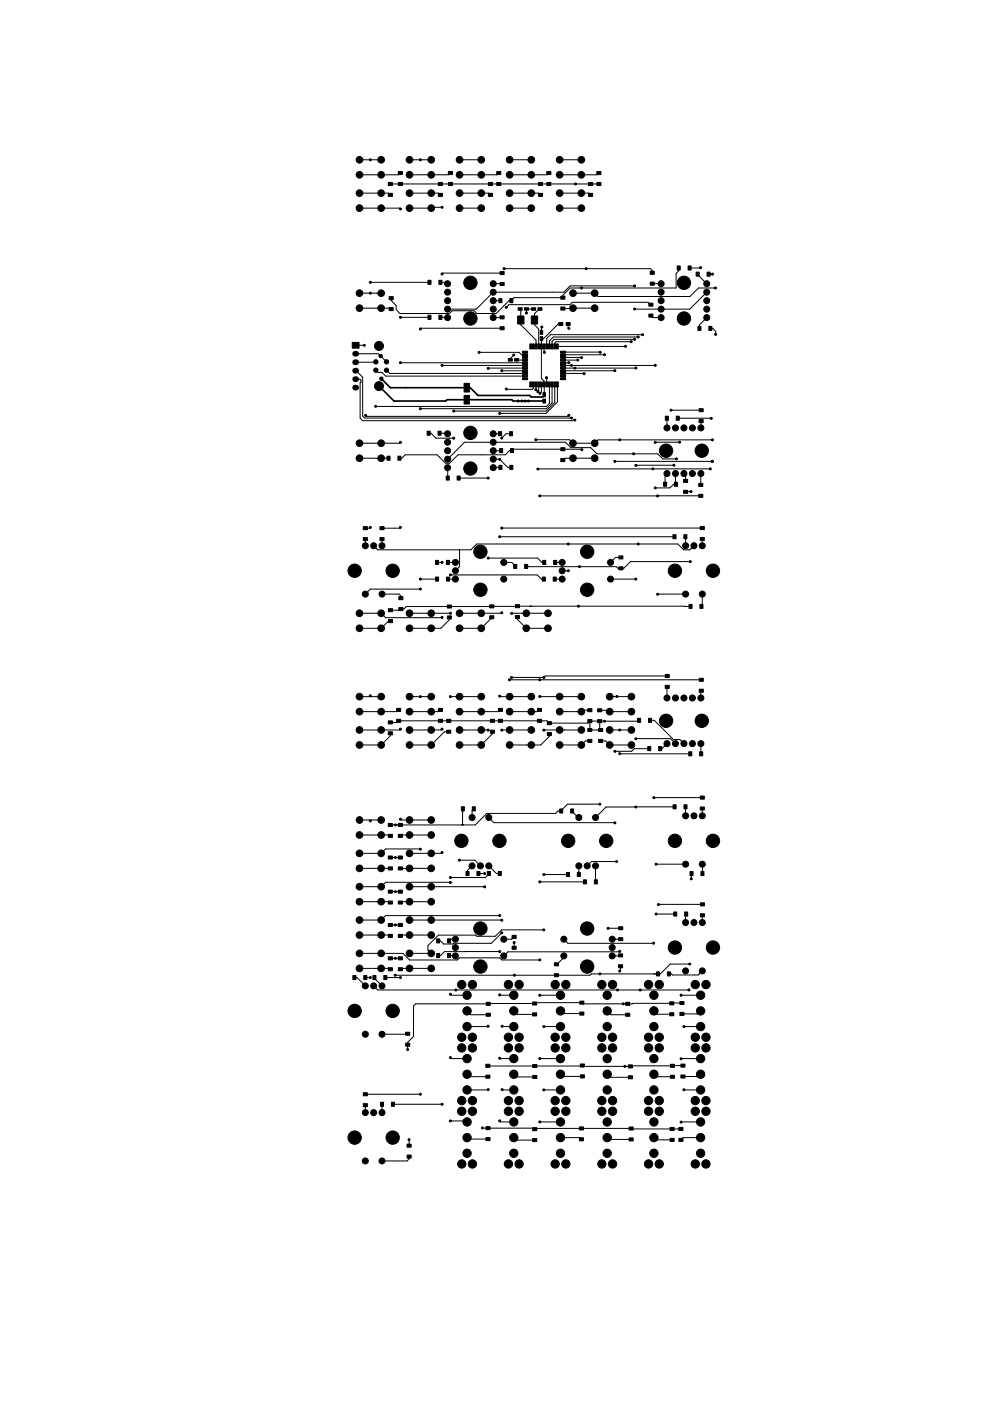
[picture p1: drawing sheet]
<svg xmlns="http://www.w3.org/2000/svg" width="297mm" height="420mm" viewBox="0 0 297 420" stroke-linecap="round" stroke-linejoin="round" font-family="sans-serif">
<g fill="#000" stroke="#000" stroke-width=".3">
<path d="M116.4 54.7h1.2v.9h-1.2zM116.4 58h1.2v.9h-1.2zM119.4 54.7h1.2v.9h-1.2zM119.4 51.4h1.2v1h-1.2zM131.4 54.7h1.2v.9h-1.2zM131.4 58h1.2v.9h-1.2zM134.4 54.7h1.2v.9h-1.2zM134.4 51.4h1.2v1h-1.2zM146.4 54.7h1.2v.9h-1.2zM146.4 58h1.2v.9h-1.2zM148.9 54.7h1.2v.9h-1.2zM148.9 51.4h1.2v1h-1.2z"/>
<path d="M161.4 54.7h1.2v.9h-1.2zM161.4 58h1.2v.9h-1.2zM163.9 54.7h1.2v.9h-1.2zM163.9 51.4h1.2v1h-1.2zM176.4 54.7h1.2v.9h-1.2zM176.4 58h1.2v.9h-1.2zM178.9 54.7h1.2v.9h-1.2zM178.9 51.4h1.2v1h-1.2zM116.6 89h1.3v.9h-1.3zM116.6 92.2h1.3v.9h-1.3zM128.3 84.1h.9v1.2h-.9zM128.3 94.6h.9v1.2h-.9z"/>
<path d="M131.5 84.1h1v1.2h-1zM131.5 94.6h1v1.2h-1zM149.9 94.7h1.2v.9h-1.2zM149.9 98h1.2v.9h-1.2zM149.5 89.6h1v1.2h-1zM149.9 84.7h1.2v.9h-1.2zM149.9 81.4h1.2v1h-1.2zM152.8 89.6h.9v1.2h-.9zM155.2 94.8h1.8v2.4h-1.8zM155.3 92.3h1.2v.7h-1.2zM157.2 92.3h1.2v.7h-1.2zM159.3 94.8h1.9v2.4h-1.9z"/>
<path d="M159.3 92.3h1.3v.7h-1.3zM161.3 92.3h1.2v.7h-1.2zM167.5 96.7h1.2v.9h-1.2zM168.1 88.8h1.2v.9h-1.2zM168.1 92.1h1.2v.9h-1.2zM169.7 96.7h1.2v.9h-1.2zM194.5 94.2h1.2v.9h-1.2zM194.5 90.9h1.2v.9h-1.2zM194.9 84.6h1.2v.9h-1.2zM194.9 81.3h1.2v1h-1.2zM203 79.8h.9v1.2h-.9zM206.2 79.8h1v1.2h-1z"/>
<path d="M208.7 81.6h.9v1.2h-.9zM209.2 97.9h.9v1.2h-.9zM211.9 81.6h.9v1.2h-.9zM212.5 97.9h.9v1.2h-.9zM105.6 102.7h2v1.7h-2zM139.1 115h1.6v2.6h-1.6zM152.3 107.5h1.3v.8h-1.3zM154.2 107.5h1.3v.8h-1.3zM156.6 105.3h1.5v.6h-1.5zM156.6 106.1h1.5v.6h-1.5zM156.6 106.9h1.5v.6h-1.5zM156.6 107.7h1.5v.6h-1.5z"/>
<path d="M156.6 108.5h1.5v.6h-1.5zM156.6 109.3h1.5v.6h-1.5zM156.6 110.1h1.5v.6h-1.5zM156.6 110.9h1.5v.6h-1.5zM156.6 111.7h1.5v.6h-1.5zM156.6 112.5h1.5v.6h-1.5zM156.6 113.3h1.5v.6h-1.5zM158.8 114.5h.5v1.5h-.5zM158.8 103.1h.5v1.5h-.5zM159.6 114.5h.6v1.5h-.6zM159.6 103.1h.6v1.5h-.6zM160.4 114.5h.5v1.5h-.5z"/>
<path d="M160.4 103.1h.5v1.5h-.5zM161.2 114.5h.5v1.5h-.5zM161.2 103.1h.5v1.5h-.5zM162 114.5h.6v1.5h-.6zM162 103.1h.6v1.5h-.6zM161.9 101h.8v1.2h-.8zM161.9 99.1h.8v1.2h-.8zM162.7 117.8h.8v1.2h-.8zM162.7 119.7h.8v1.2h-.8zM162.8 114.5h.5v1.5h-.5zM162.8 103.1h.5v1.5h-.5zM163.6 114.5h.6v1.5h-.6z"/>
<path d="M163.6 103.1h.6v1.5h-.6zM164.4 114.5h.5v1.5h-.5zM164.4 103.1h.5v1.5h-.5zM165.2 114.5h.5v1.5h-.5zM165.2 103.1h.5v1.5h-.5zM166 114.5h.6v1.5h-.6zM166 103.1h.6v1.5h-.6zM166.8 114.5h.5v1.5h-.5zM166.8 103.1h.5v1.5h-.5zM168 113.3h1.5v.6h-1.5zM168 112.5h1.5v.6h-1.5zM168 111.7h1.5v.6h-1.5z"/>
<path d="M168 110.9h1.5v.6h-1.5zM168 110.1h1.5v.6h-1.5zM168 109.3h1.5v.6h-1.5zM168 108.5h1.5v.6h-1.5zM168 107.7h1.5v.6h-1.5zM168 106.9h1.5v.6h-1.5zM168 106.1h1.5v.6h-1.5zM168 105.3h1.5v.6h-1.5zM116 136.8h.9v1.2h-.9zM119.3 136.8h.9v1.2h-.9zM128 129.3h.9v1.2h-.9zM131.3 129.3h.9v1.2h-.9z"/>
<path d="M139.1 118.6h1.6v2.6h-1.6zM149.4 129.5h1v1.2h-1zM149.7 134.5h1v1.2h-1zM152.7 129.5h.9v1.2h-.9zM153 134.5h.9v1.2h-.9zM168.1 134.3h1.2v.9h-1.2zM168.1 137.5h1.2v.9h-1.2zM199.4 124.8h.9v1.2h-.9zM202.7 124.8h.9v1.2h-.9zM209.5 125.8h1.3v.9h-1.3zM209.5 122.6h1.3v.9h-1.3zM108.9 157.9h1.2v1h-1.2z"/>
<path d="M113.9 157.9h1.2v1h-1.2zM133.7 142.8h1v1.2h-1zM137 142.8h.9v1.2h-.9zM149.5 139.6h1v1.2h-1zM152.8 139.6h.9v1.2h-.9zM198.9 144.6h.9v1.2h-.9zM202.2 144.6h.9v1.2h-.9zM204.9 147h1.2v.9h-1.2zM204.9 143.8h1.2v.9h-1.2zM209.4 145h1.3v.9h-1.3zM209.4 148.2h1.3v.9h-1.3zM209.9 157.9h1.2v.9h-1.2z"/>
<path d="M108.9 161.2h1.2v.9h-1.2zM113.9 161.2h1.2v.9h-1.2zM119.5 178.9h1.3v1h-1.3zM130.5 173.1h1v1.2h-1zM130.5 168.1h1v1.2h-1zM133.8 173.1h.9v1.2h-.9zM133.8 168.1h.9v1.2h-.9zM154 169.3h.9v1.2h-.9zM157.2 169.3h1v1.2h-1zM162.5 173.1h1v1.2h-1zM162.7 168.1h.9v1.2h-.9zM165.8 173.1h.9v1.2h-.9z"/>
<path d="M165.9 168.1h1v1.2h-1zM185.5 170h1.2v.9h-1.2zM185.5 166.7h1.2v.9h-1.2zM201.7 160.4h.9v1.2h-.9zM205 160.4h.9v1.2h-.9zM209.9 161.2h1.2v.9h-1.2zM116.4 182.5h1.3v1h-1.3zM116.4 185.8h1.3v.9h-1.3zM119.5 182.2h1.3v.9h-1.3zM134.1 181.4h1.2v1h-1.2zM134.1 184.7h1.2v.9h-1.2zM146.8 181.4h1.2v.9h-1.2z"/>
<path d="M146.8 184.7h1.2v.9h-1.2zM154.5 181.3h1.2v1h-1.2zM154.5 184.6h1.2v.9h-1.2zM206.5 181.3h.9v1.2h-.9zM209.8 181.3h.9v1.2h-.9zM116.4 216.2h1.2v.9h-1.2zM116.4 219.5h1.2v.9h-1.2zM118.9 215.7h1.2v.9h-1.2zM118.9 212.4h1.2v1h-1.2zM131.4 215.7h1.2v.9h-1.2zM131.4 212.4h1.2v1h-1.2zM133.9 215.7h1.2v.9h-1.2z"/>
<path d="M133.9 219h1.2v.9h-1.2zM147 215.7h1.2v.9h-1.2zM147 219h1.2v.9h-1.2zM149.4 215.7h1.2v.9h-1.2zM149.4 212.4h1.2v1h-1.2zM161.1 215.7h1.2v.9h-1.2zM161.1 212.4h1.2v1h-1.2zM164 216.4h1.3v.9h-1.3zM164 219.7h1.3v.9h-1.3zM176.2 218.5h1.2v.9h-1.2zM176.2 215.8h1.2v.9h-1.2zM176.2 212.5h1.2v.9h-1.2z"/>
<path d="M179.4 218.5h1.3v.9h-1.3zM179.1 215.8h1.3v.9h-1.3zM179.1 212.6h1.3v.9h-1.3zM191.1 215.4h.9v1.2h-.9zM194.4 215.4h.9v1.2h-.9zM199.4 205.5h1.2v.9h-1.2zM199.4 202.3h1.2v.9h-1.2zM209.6 206.7h1.2v.9h-1.2zM209.6 203.4h1.2v.9h-1.2zM176.2 221.7h1.2v.9h-1.2zM179.4 221.7h1.3v.9h-1.3zM194.1 223.9h1v1.2h-1z"/>
<path d="M197.4 223.9h.9v1.2h-.9zM206.4 225.5h1v1.2h-1zM209.7 225.5h.9v1.2h-.9zM209.9 238.7h1.2v1h-1.2zM116.4 246.9h1.2v1h-1.2zM116.4 250.2h1.2v.9h-1.2zM116.4 256.7h1.2v.9h-1.2zM116.4 260h1.2v.9h-1.2zM119.4 246.9h1.2v1h-1.2zM119.4 250.2h1.2v.9h-1.2zM119.4 256.7h1.2v.9h-1.2zM119.4 260h1.2v.9h-1.2z"/>
<path d="M138.3 242h.9v1.2h-.9zM141.6 242h.9v1.2h-.9zM167.8 242.6h.9v1.2h-.9zM171 242.6h.9v1.2h-.9zM201.7 241.4h1v1.2h-1zM205 241.4h.9v1.2h-.9zM209.9 242h1.2v.9h-1.2zM116.4 266.9h1.2v1h-1.2zM116.4 270.2h1.2v.9h-1.2zM116.4 276.9h1.2v1h-1.2zM119.4 266.9h1.2v1h-1.2zM119.4 270.2h1.2v.9h-1.2z"/>
<path d="M119.4 276.9h1.2v1h-1.2zM139.7 261.4h.9v1.2h-.9zM142.9 261.4h1v1.2h-1zM146.1 261.4h.9v1.2h-.9zM149.3 261.4h1v1.2h-1zM169.8 261.7h.9v1.2h-.9zM173 261.7h1v1.2h-1zM174.9 263.9h.9v1.2h-.9zM178.1 263.9h1v1.2h-1zM185.4 277.9h1.3v.9h-1.3zM201.9 273.5h1v1.2h-1zM205.2 273.5h.9v1.2h-.9z"/>
<path d="M206.8 261.4h.9v1.2h-.9zM210.1 261.4h.9v1.2h-.9zM209.9 274h1.3v.9h-1.3zM209.9 270.8h1.3v.9h-1.3zM105.8 292.6h.9v1.2h-.9zM109 292.6h1v1.2h-1zM111.8 292.6h.9v1.2h-.9zM115 292.6h1v1.2h-1zM116.4 280.2h1.2v.9h-1.2zM116.4 286.9h1.2v1h-1.2zM116.4 290.2h1.2v.9h-1.2zM119.4 280.2h1.2v.9h-1.2z"/>
<path d="M119.4 286.9h1.2v1h-1.2zM119.4 290.2h1.2v.9h-1.2zM130.9 286h.9v1.2h-.9zM130.9 281.6h.9v1.2h-.9zM134.1 286h1v1.2h-1zM134.1 281.6h1v1.2h-1zM153.5 283.8h1.2v.9h-1.2zM153.5 280.5h1.2v.9h-1.2zM166.2 292h1.2v.9h-1.2zM166.2 288.7h1.2v1h-1.2zM185.4 286.1h1.2v.9h-1.2zM185.4 289.3h1.2v.9h-1.2z"/>
<path d="M185.4 281.2h1.3v.9h-1.3zM196.8 291.5h.9v1.2h-.9zM200 291.5h1v1.2h-1zM121.6 312.8h1.2v.9h-1.2zM121.6 309.6h1.2v.9h-1.2zM145.6 319.2h1.2v.9h-1.2zM145.7 300.6h1.3v.9h-1.3zM145.7 303.9h1.3v.9h-1.3zM159.6 300.5h1.3v.9h-1.3zM159.6 303.8h1.3v.9h-1.3zM159.7 319.2h1.2v1h-1.2zM173.8 300.2h1.2v1h-1.2z"/>
<path d="M173.8 303.5h1.2v.9h-1.2zM173.9 319.1h1.3v.9h-1.3zM187.5 300.6h1.3v.9h-1.3zM187.5 303.9h1.3v.9h-1.3zM188.3 319.4h1.3v.9h-1.3zM200.7 300.4h1.3v1h-1.3zM200.7 303.7h1.3v.9h-1.3zM200.9 319.2h1.3v.9h-1.3zM203.8 300.3h1.2v1h-1.2zM203.8 303.6h1.2v.9h-1.2zM204.1 319.1h1.2v.9h-1.2zM108.9 331h1.2v.9h-1.2z"/>
<path d="M108.9 327.7h1.2v.9h-1.2zM114 330.6h1v1.2h-1zM117.3 330.6h.9v1.2h-.9zM145.6 322.4h1.2v.9h-1.2zM145.7 337.9h1.2v.9h-1.2zM159.7 338.2h1.2v.9h-1.2zM159.7 322.5h1.2v.9h-1.2zM173.7 338h1.2v.9h-1.2zM173.9 322.4h1.3v.9h-1.3zM188.3 322.6h1.3v.9h-1.3zM188.6 338h1.2v.9h-1.2zM200.8 338.1h1.3v.9h-1.3z"/>
<path d="M200.9 322.5h1.3v.9h-1.3zM203.5 338.1h1.2v.9h-1.2zM204.1 322.4h1.2v.9h-1.2zM122 343.1h1.2v.9h-1.2zM122 346.4h1.2v.9h-1.2zM145.7 341.1h1.2v1h-1.2zM159.7 341.5h1.2v.9h-1.2zM173.7 341.2h1.2v.9h-1.2zM188.6 341.3h1.2v.9h-1.2zM200.8 341.4h1.3v.9h-1.3zM203.5 341.4h1.2v.9h-1.2z"/>
<circle cx="107.7" cy="47.9" r="1"/>
<circle cx="107.7" cy="57.9" r="1"/>
<circle cx="107.8" cy="52.4" r="1"/>
<circle cx="111" cy="47.9" r=".3"/>
<circle cx="114.2" cy="47.9" r="1"/>
<circle cx="114.2" cy="57.9" r="1"/>
<circle cx="114.3" cy="52.4" r="1"/>
<circle cx="122.7" cy="57.9" r="1"/>
<circle cx="122.7" cy="47.9" r="1"/>
<circle cx="122.8" cy="52.4" r="1"/>
<circle cx="126" cy="47.9" r=".3"/>
<circle cx="129.2" cy="57.9" r="1"/>
<circle cx="129.2" cy="47.9" r="1"/>
<circle cx="129.3" cy="52.4" r="1"/>
<circle cx="137.7" cy="47.9" r="1"/>
<circle cx="137.7" cy="57.9" r="1"/>
<circle cx="137.8" cy="52.4" r="1"/>
<circle cx="144.2" cy="47.9" r="1"/>
<circle cx="144.2" cy="57.9" r="1"/>
<circle cx="144.3" cy="52.4" r="1"/>
<circle cx="152.7" cy="57.9" r="1"/>
<circle cx="152.7" cy="47.9" r="1"/>
<circle cx="152.8" cy="52.4" r="1"/>
<circle cx="159.2" cy="57.9" r="1"/>
<circle cx="159.2" cy="47.9" r="1"/>
<circle cx="159.3" cy="52.4" r="1"/>
<circle cx="167.7" cy="57.9" r="1"/>
<circle cx="167.7" cy="47.9" r="1"/>
<circle cx="167.8" cy="52.4" r="1"/>
<circle cx="172.5" cy="55.2" r=".3"/>
<circle cx="174.2" cy="57.9" r="1"/>
<circle cx="174.2" cy="47.9" r="1"/>
<circle cx="174.3" cy="52.4" r="1"/>
<circle cx="107.8" cy="62.4" r="1"/>
<circle cx="114.3" cy="62.4" r="1"/>
<circle cx="120" cy="62.7" r=".3"/>
<circle cx="122.8" cy="62.4" r="1"/>
<circle cx="129.3" cy="62.4" r="1"/>
<circle cx="132.5" cy="62.2" r=".3"/>
<circle cx="137.8" cy="62.4" r="1"/>
<circle cx="144.3" cy="62.4" r="1"/>
<circle cx="152.8" cy="62.4" r="1"/>
<circle cx="159.3" cy="62.4" r="1"/>
<circle cx="167.8" cy="62.4" r="1"/>
<circle cx="174.3" cy="62.4" r="1"/>
<circle cx="107.7" cy="87.9" r="1"/>
<circle cx="107.8" cy="92.4" r="1"/>
<circle cx="111" cy="84.7" r=".3"/>
<circle cx="111" cy="87.9" r=".3"/>
<circle cx="114.2" cy="87.9" r="1"/>
<circle cx="114.3" cy="92.4" r="1"/>
<circle cx="120" cy="95.2" r=".3"/>
<circle cx="126" cy="98.7" r=".3"/>
<circle cx="132.5" cy="82.2" r=".3"/>
<circle cx="134.2" cy="87.6" r=".9"/>
<circle cx="134.2" cy="90.2" r=".9"/>
<circle cx="134.2" cy="95.2" r=".9"/>
<circle cx="134.2" cy="85.1" r=".9"/>
<circle cx="134.2" cy="92.7" r=".9"/>
<circle cx="141" cy="84.8" r="2"/>
<circle cx="141" cy="95.5" r="2"/>
<circle cx="147.8" cy="87.6" r=".9"/>
<circle cx="147.8" cy="95.2" r=".9"/>
<circle cx="147.8" cy="92.7" r=".9"/>
<circle cx="147.8" cy="85.1" r=".9"/>
<circle cx="147.8" cy="90.2" r=".9"/>
<circle cx="151.1" cy="80.6" r=".3"/>
<circle cx="151.8" cy="92.2" r=".3"/>
<circle cx="157.8" cy="93.9" r=".3"/>
<circle cx="162.4" cy="98.1" r=".3"/>
<circle cx="170.5" cy="98.5" r=".3"/>
<circle cx="171.7" cy="87.9" r="1"/>
<circle cx="171.8" cy="92.4" r="1"/>
<circle cx="174.3" cy="86.4" r=".3"/>
<circle cx="175.7" cy="80.6" r=".3"/>
<circle cx="178.2" cy="87.9" r="1"/>
<circle cx="178.3" cy="92.4" r="1"/>
<circle cx="190.2" cy="92.7" r=".3"/>
<circle cx="190.2" cy="85.7" r=".3"/>
<circle cx="198.2" cy="95.2" r=".9"/>
<circle cx="198.2" cy="87.6" r=".9"/>
<circle cx="198.2" cy="92.7" r=".9"/>
<circle cx="198.2" cy="85.1" r=".9"/>
<circle cx="198.2" cy="90.2" r=".9"/>
<circle cx="205" cy="84.8" r="2"/>
<circle cx="205" cy="95.5" r="2"/>
<circle cx="210" cy="80.3" r=".3"/>
<circle cx="211.8" cy="90.2" r=".9"/>
<circle cx="211.8" cy="95.2" r=".9"/>
<circle cx="211.8" cy="92.7" r=".9"/>
<circle cx="211.8" cy="85.1" r=".9"/>
<circle cx="211.8" cy="87.6" r=".9"/>
<circle cx="213.5" cy="82.2" r=".3"/>
<circle cx="214.4" cy="86.4" r=".3"/>
<circle cx="109.2" cy="103.6" r=".3"/>
<circle cx="112.6" cy="108.5" r=".65"/>
<circle cx="112.6" cy="111" r=".65"/>
<circle cx="113.6" cy="103.7" r="1.35"/>
<circle cx="113.6" cy="115.8" r="1.35"/>
<circle cx="114.1" cy="106.8" r=".5"/>
<circle cx="114.3" cy="113.6" r=".5"/>
<circle cx="115.8" cy="108.5" r=".65"/>
<circle cx="115.8" cy="111" r=".65"/>
<circle cx="120" cy="108.8" r=".3"/>
<circle cx="132.5" cy="109.6" r=".3"/>
<circle cx="143.6" cy="105.7" r=".3"/>
<circle cx="146.3" cy="110.5" r=".3"/>
<circle cx="150.4" cy="111.2" r=".3"/>
<circle cx="151.7" cy="116.7" r=".3"/>
<circle cx="154" cy="106.5" r=".3"/>
<circle cx="160.6" cy="116.9" r=".3"/>
<circle cx="161.2" cy="117.4" r=".3"/>
<circle cx="161.8" cy="118" r=".3"/>
<circle cx="163.2" cy="105.7" r=".3"/>
<circle cx="163.8" cy="113.3" r=".3"/>
<circle cx="170.5" cy="108.8" r=".3"/>
<circle cx="171.3" cy="109.6" r=".3"/>
<circle cx="172.3" cy="110.4" r=".3"/>
<circle cx="173.2" cy="108" r=".3"/>
<circle cx="174.3" cy="107.3" r=".3"/>
<circle cx="175.1" cy="112.1" r=".3"/>
<circle cx="179.9" cy="105.7" r=".3"/>
<circle cx="181.2" cy="106.4" r=".3"/>
<circle cx="184.3" cy="111.2" r=".3"/>
<circle cx="187.5" cy="103.9" r=".3"/>
<circle cx="189.2" cy="102.5" r=".3"/>
<circle cx="190.2" cy="101.8" r=".3"/>
<circle cx="190.6" cy="110.4" r=".3"/>
<circle cx="191.3" cy="101.1" r=".3"/>
<circle cx="192.6" cy="100.4" r=".3"/>
<circle cx="196.4" cy="109.6" r=".3"/>
<circle cx="214.5" cy="100.3" r=".3"/>
<circle cx="107.7" cy="132.9" r="1"/>
<circle cx="107.7" cy="137.4" r="1"/>
<circle cx="109.6" cy="124.6" r=".3"/>
<circle cx="112.6" cy="121.9" r=".3"/>
<circle cx="114.2" cy="132.9" r="1"/>
<circle cx="114.2" cy="137.4" r="1"/>
<circle cx="120" cy="132.7" r=".3"/>
<circle cx="126" cy="122.6" r=".3"/>
<circle cx="134.2" cy="132.6" r=".9"/>
<circle cx="134.2" cy="137.7" r=".9"/>
<circle cx="134.2" cy="130.1" r=".9"/>
<circle cx="134.2" cy="135.2" r=".9"/>
<circle cx="136" cy="131.4" r=".3"/>
<circle cx="136" cy="123.3" r=".3"/>
<circle cx="141" cy="129.8" r="2"/>
<circle cx="147.8" cy="132.6" r=".9"/>
<circle cx="147.8" cy="130.1" r=".9"/>
<circle cx="147.8" cy="137.7" r=".9"/>
<circle cx="147.8" cy="135.2" r=".9"/>
<circle cx="149.8" cy="124" r=".3"/>
<circle cx="149.8" cy="137.8" r=".3"/>
<circle cx="150.4" cy="131.4" r=".3"/>
<circle cx="155.3" cy="120.3" r=".3"/>
<circle cx="156.4" cy="120.3" r=".3"/>
<circle cx="157.4" cy="120.3" r=".3"/>
<circle cx="158.4" cy="120.3" r=".3"/>
<circle cx="160.6" cy="131.9" r=".3"/>
<circle cx="170.5" cy="124.6" r=".3"/>
<circle cx="171.3" cy="125.4" r=".3"/>
<circle cx="171.7" cy="132.9" r="1"/>
<circle cx="171.7" cy="137.4" r="1"/>
<circle cx="172.3" cy="126" r=".3"/>
<circle cx="174.4" cy="134.9" r=".3"/>
<circle cx="178.2" cy="132.9" r="1"/>
<circle cx="178.2" cy="137.4" r="1"/>
<circle cx="184.3" cy="138.4" r=".3"/>
<circle cx="185.7" cy="131.9" r=".3"/>
<circle cx="189.9" cy="136.1" r=".3"/>
<circle cx="190.6" cy="139.6" r=".3"/>
<circle cx="196.4" cy="132.7" r=".3"/>
<circle cx="199.7" cy="135.2" r="2"/>
<circle cx="199.9" cy="128.3" r=".9"/>
<circle cx="201.1" cy="123" r=".3"/>
<circle cx="202" cy="139.5" r=".3"/>
<circle cx="202.5" cy="128.3" r=".9"/>
<circle cx="202.7" cy="137.6" r=".3"/>
<circle cx="203.7" cy="132.6" r=".3"/>
<circle cx="205" cy="128.3" r=".9"/>
<circle cx="207.5" cy="128.3" r=".9"/>
<circle cx="210.1" cy="128.3" r=".9"/>
<circle cx="210.4" cy="135.2" r="2"/>
<circle cx="213.2" cy="125.5" r=".3"/>
<circle cx="213.5" cy="138.4" r=".3"/>
<circle cx="213.5" cy="131.9" r=".3"/>
<circle cx="111" cy="158.2" r=".3"/>
<circle cx="120" cy="158.2" r=".3"/>
<circle cx="134.2" cy="140.2" r=".9"/>
<circle cx="141" cy="140.5" r="2"/>
<circle cx="146.3" cy="143.4" r=".3"/>
<circle cx="147.8" cy="140.2" r=".9"/>
<circle cx="150.4" cy="158.4" r=".3"/>
<circle cx="161.2" cy="140.7" r=".3"/>
<circle cx="161.8" cy="148.7" r=".3"/>
<circle cx="195.7" cy="140.6" r=".3"/>
<circle cx="196.4" cy="146.3" r=".3"/>
<circle cx="197.1" cy="148.7" r=".3"/>
<circle cx="199.9" cy="142" r=".9"/>
<circle cx="202.5" cy="142" r=".9"/>
<circle cx="205" cy="142" r=".9"/>
<circle cx="207.1" cy="147.4" r=".3"/>
<circle cx="207.5" cy="142" r=".9"/>
<circle cx="210.1" cy="142" r=".9"/>
<circle cx="212.9" cy="140.6" r=".3"/>
<circle cx="106.3" cy="171.2" r="2"/>
<circle cx="109.5" cy="163.7" r=".9"/>
<circle cx="109.5" cy="178.2" r=".9"/>
<circle cx="112" cy="163.7" r=".9"/>
<circle cx="114.5" cy="163.7" r=".9"/>
<circle cx="114.5" cy="178.2" r=".9"/>
<circle cx="117.7" cy="171.2" r="2"/>
<circle cx="126" cy="176.7" r=".3"/>
<circle cx="126" cy="173.7" r=".3"/>
<circle cx="132.5" cy="168.7" r=".3"/>
<circle cx="135" cy="172.4" r=".3"/>
<circle cx="136.5" cy="173.7" r=".9"/>
<circle cx="136.5" cy="168.7" r=".9"/>
<circle cx="136.5" cy="171.2" r=".9"/>
<circle cx="144" cy="176.9" r="2"/>
<circle cx="144" cy="165.5" r="2"/>
<circle cx="146.3" cy="167.4" r=".3"/>
<circle cx="149.8" cy="161" r=".3"/>
<circle cx="151" cy="173.7" r=".9"/>
<circle cx="151" cy="168.7" r=".9"/>
<circle cx="168.5" cy="173.7" r=".9"/>
<circle cx="168.5" cy="168.7" r=".9"/>
<circle cx="168.5" cy="171.2" r=".9"/>
<circle cx="170.3" cy="163.1" r=".3"/>
<circle cx="170.3" cy="171.2" r=".3"/>
<circle cx="173.7" cy="169.9" r=".3"/>
<circle cx="176" cy="176.9" r="2"/>
<circle cx="176" cy="165.5" r="2"/>
<circle cx="183" cy="168.7" r=".9"/>
<circle cx="183" cy="173.7" r=".9"/>
<circle cx="190.6" cy="173.7" r=".3"/>
<circle cx="191.3" cy="163.1" r=".3"/>
<circle cx="197.1" cy="178.2" r=".3"/>
<circle cx="202.3" cy="171.2" r="2"/>
<circle cx="205.5" cy="163.7" r=".9"/>
<circle cx="205.5" cy="178.2" r=".9"/>
<circle cx="206.9" cy="168.4" r=".3"/>
<circle cx="208" cy="163.7" r=".9"/>
<circle cx="210.5" cy="163.7" r=".9"/>
<circle cx="210.5" cy="178.2" r=".9"/>
<circle cx="213.7" cy="171.2" r="2"/>
<circle cx="107.8" cy="188.4" r="1"/>
<circle cx="107.8" cy="183.9" r="1"/>
<circle cx="114.2" cy="188.4" r="1"/>
<circle cx="114.2" cy="183.9" r="1"/>
<circle cx="122.7" cy="188.4" r="1"/>
<circle cx="122.8" cy="183.9" r="1"/>
<circle cx="129.2" cy="188.4" r="1"/>
<circle cx="129.2" cy="183.9" r="1"/>
<circle cx="132.5" cy="185.2" r=".3"/>
<circle cx="135" cy="183.9" r=".3"/>
<circle cx="137.7" cy="188.4" r="1"/>
<circle cx="137.7" cy="183.9" r="1"/>
<circle cx="144.2" cy="188.4" r="1"/>
<circle cx="144.2" cy="183.9" r="1"/>
<circle cx="150.4" cy="183.8" r=".3"/>
<circle cx="153.3" cy="184" r=".3"/>
<circle cx="157.7" cy="188.4" r="1"/>
<circle cx="157.7" cy="183.9" r="1"/>
<circle cx="164.3" cy="188.4" r="1"/>
<circle cx="164.3" cy="183.9" r="1"/>
<circle cx="173.4" cy="181.8" r=".3"/>
<circle cx="107.8" cy="213.4" r="1"/>
<circle cx="107.8" cy="218.9" r="1"/>
<circle cx="107.8" cy="208.9" r="1"/>
<circle cx="111" cy="208.7" r=".3"/>
<circle cx="114.2" cy="213.4" r="1"/>
<circle cx="114.2" cy="218.9" r="1"/>
<circle cx="114.2" cy="208.9" r="1"/>
<circle cx="120" cy="218.7" r=".3"/>
<circle cx="122.7" cy="213.4" r="1"/>
<circle cx="122.8" cy="218.9" r="1"/>
<circle cx="122.8" cy="208.9" r="1"/>
<circle cx="126" cy="208.9" r=".3"/>
<circle cx="129.2" cy="213.4" r="1"/>
<circle cx="129.2" cy="208.9" r="1"/>
<circle cx="129.2" cy="218.9" r="1"/>
<circle cx="132.5" cy="218.7" r=".3"/>
<circle cx="135" cy="208.9" r=".3"/>
<circle cx="137.7" cy="213.4" r="1"/>
<circle cx="137.7" cy="208.9" r="1"/>
<circle cx="137.7" cy="218.9" r="1"/>
<circle cx="144.2" cy="213.4" r="1"/>
<circle cx="144.2" cy="218.9" r="1"/>
<circle cx="144.2" cy="208.9" r="1"/>
<circle cx="146.3" cy="219" r=".3"/>
<circle cx="149.8" cy="208.8" r=".3"/>
<circle cx="150.4" cy="219" r=".3"/>
<circle cx="152.7" cy="203.9" r=".3"/>
<circle cx="152.7" cy="213.4" r="1"/>
<circle cx="152.7" cy="218.9" r="1"/>
<circle cx="152.7" cy="208.9" r="1"/>
<circle cx="153.3" cy="203.2" r=".3"/>
<circle cx="159.2" cy="213.4" r="1"/>
<circle cx="159.2" cy="218.9" r="1"/>
<circle cx="159.2" cy="208.9" r="1"/>
<circle cx="161.8" cy="208.9" r=".3"/>
<circle cx="161.8" cy="203.9" r=".3"/>
<circle cx="163" cy="219" r=".3"/>
<circle cx="163" cy="203.2" r=".3"/>
<circle cx="167.7" cy="213.4" r="1"/>
<circle cx="167.7" cy="218.9" r="1"/>
<circle cx="167.7" cy="208.9" r="1"/>
<circle cx="174.3" cy="213.4" r="1"/>
<circle cx="174.3" cy="208.9" r="1"/>
<circle cx="174.3" cy="218.9" r="1"/>
<circle cx="181.2" cy="216.3" r=".3"/>
<circle cx="182.7" cy="213.4" r="1"/>
<circle cx="182.7" cy="218.9" r="1"/>
<circle cx="182.7" cy="208.9" r="1"/>
<circle cx="184.9" cy="208.9" r=".3"/>
<circle cx="185.7" cy="218.9" r=".3"/>
<circle cx="189.2" cy="213.4" r="1"/>
<circle cx="189.3" cy="208.9" r="1"/>
<circle cx="189.3" cy="218.9" r="1"/>
<circle cx="199.6" cy="216.2" r="2"/>
<circle cx="199.9" cy="209.3" r=".9"/>
<circle cx="202.5" cy="209.3" r=".9"/>
<circle cx="205" cy="209.3" r=".9"/>
<circle cx="207.5" cy="209.3" r=".9"/>
<circle cx="210.1" cy="209.3" r=".9"/>
<circle cx="210.3" cy="216.2" r="2"/>
<circle cx="107.8" cy="223.4" r="1"/>
<circle cx="114.2" cy="223.4" r="1"/>
<circle cx="122.7" cy="223.4" r="1"/>
<circle cx="129.2" cy="223.4" r="1"/>
<circle cx="137.7" cy="223.4" r="1"/>
<circle cx="144.2" cy="223.4" r="1"/>
<circle cx="152.7" cy="223.4" r="1"/>
<circle cx="159.2" cy="223.4" r="1"/>
<circle cx="167.7" cy="223.4" r="1"/>
<circle cx="174.3" cy="223.4" r="1"/>
<circle cx="182.7" cy="223.4" r="1"/>
<circle cx="184.3" cy="225.3" r=".3"/>
<circle cx="185.7" cy="226" r=".3"/>
<circle cx="189.2" cy="223.4" r="1"/>
<circle cx="190.6" cy="221.6" r=".3"/>
<circle cx="196" cy="239.2" r=".3"/>
<circle cx="199.9" cy="223" r=".9"/>
<circle cx="202.5" cy="223" r=".9"/>
<circle cx="205" cy="223" r=".9"/>
<circle cx="207.5" cy="223" r=".9"/>
<circle cx="210.1" cy="223" r=".9"/>
<circle cx="107.8" cy="255.9" r="1"/>
<circle cx="107.8" cy="245.9" r="1"/>
<circle cx="107.8" cy="250.4" r="1"/>
<circle cx="111" cy="246.2" r=".3"/>
<circle cx="114.2" cy="255.9" r="1"/>
<circle cx="114.2" cy="245.9" r="1"/>
<circle cx="114.2" cy="250.4" r="1"/>
<circle cx="118.5" cy="257.2" r=".3"/>
<circle cx="118.5" cy="247.4" r=".3"/>
<circle cx="120" cy="245.7" r=".3"/>
<circle cx="122.7" cy="255.9" r="1"/>
<circle cx="122.7" cy="245.9" r="1"/>
<circle cx="122.8" cy="250.4" r="1"/>
<circle cx="126" cy="254.7" r=".3"/>
<circle cx="129.2" cy="255.9" r="1"/>
<circle cx="129.2" cy="245.9" r="1"/>
<circle cx="129.2" cy="250.4" r="1"/>
<circle cx="132.5" cy="255.7" r=".3"/>
<circle cx="137.7" cy="258" r=".3"/>
<circle cx="138.3" cy="252.2" r="2"/>
<circle cx="141.5" cy="245.2" r=".9"/>
<circle cx="141.5" cy="259.7" r=".9"/>
<circle cx="144" cy="259.7" r=".9"/>
<circle cx="146.5" cy="245.2" r=".9"/>
<circle cx="146.5" cy="259.7" r=".9"/>
<circle cx="149.7" cy="252.2" r="2"/>
<circle cx="170.3" cy="252.2" r="2"/>
<circle cx="173.5" cy="245.2" r=".9"/>
<circle cx="173.5" cy="259.7" r=".9"/>
<circle cx="176" cy="259.7" r=".9"/>
<circle cx="178.5" cy="245.2" r=".9"/>
<circle cx="178.5" cy="259.7" r=".9"/>
<circle cx="179.8" cy="241.2" r=".3"/>
<circle cx="181.7" cy="252.2" r="2"/>
<circle cx="184.3" cy="246.8" r=".3"/>
<circle cx="184.8" cy="258.4" r=".3"/>
<circle cx="190.6" cy="242" r=".3"/>
<circle cx="196.6" cy="259.2" r=".3"/>
<circle cx="202.3" cy="252.2" r="2"/>
<circle cx="205.5" cy="259.2" r=".9"/>
<circle cx="205.5" cy="244.7" r=".9"/>
<circle cx="208" cy="244.7" r=".9"/>
<circle cx="210.5" cy="259.2" r=".9"/>
<circle cx="210.5" cy="244.7" r=".9"/>
<circle cx="213.7" cy="252.2" r="2"/>
<circle cx="107.8" cy="275.9" r="1"/>
<circle cx="107.8" cy="265.9" r="1"/>
<circle cx="107.8" cy="270.4" r="1"/>
<circle cx="107.8" cy="260.4" r="1"/>
<circle cx="114.2" cy="275.9" r="1"/>
<circle cx="114.2" cy="265.9" r="1"/>
<circle cx="114.2" cy="260.4" r="1"/>
<circle cx="114.2" cy="270.4" r="1"/>
<circle cx="118.5" cy="277.4" r=".3"/>
<circle cx="118.5" cy="267.4" r=".3"/>
<circle cx="122.7" cy="275.9" r="1"/>
<circle cx="122.7" cy="265.9" r="1"/>
<circle cx="122.8" cy="260.4" r="1"/>
<circle cx="122.8" cy="270.4" r="1"/>
<circle cx="129.2" cy="275.9" r="1"/>
<circle cx="129.2" cy="265.9" r="1"/>
<circle cx="129.2" cy="260.4" r="1"/>
<circle cx="129.2" cy="270.4" r="1"/>
<circle cx="135" cy="263.2" r=".3"/>
<circle cx="135" cy="264.7" r=".3"/>
<circle cx="144" cy="278.5" r="2"/>
<circle cx="145.3" cy="262" r=".3"/>
<circle cx="145.3" cy="266" r=".3"/>
<circle cx="149.8" cy="274.6" r=".3"/>
<circle cx="150.4" cy="276" r=".3"/>
<circle cx="150.4" cy="279.8" r=".3"/>
<circle cx="161.8" cy="264.5" r=".3"/>
<circle cx="163" cy="262.3" r=".3"/>
<circle cx="163" cy="278.9" r=".3"/>
<circle cx="176" cy="278.5" r="2"/>
<circle cx="182.3" cy="278.4" r=".3"/>
<circle cx="196.6" cy="274.1" r=".3"/>
<circle cx="197.3" cy="271.3" r=".3"/>
<circle cx="205.5" cy="276.7" r=".9"/>
<circle cx="207.2" cy="263.6" r=".3"/>
<circle cx="208" cy="276.7" r=".9"/>
<circle cx="210.5" cy="276.7" r=".9"/>
<circle cx="107.8" cy="285.9" r="1"/>
<circle cx="107.8" cy="290.4" r="1"/>
<circle cx="107.8" cy="280.4" r="1"/>
<circle cx="109.5" cy="295.7" r=".9"/>
<circle cx="111" cy="293.2" r=".3"/>
<circle cx="112" cy="295.7" r=".9"/>
<circle cx="114.2" cy="285.9" r="1"/>
<circle cx="114.2" cy="290.4" r="1"/>
<circle cx="114.2" cy="280.4" r="1"/>
<circle cx="114.5" cy="295.7" r=".9"/>
<circle cx="118.4" cy="292.5" r=".3"/>
<circle cx="118.5" cy="287.4" r=".3"/>
<circle cx="120" cy="293.2" r=".3"/>
<circle cx="122.7" cy="285.9" r="1"/>
<circle cx="122.7" cy="290.4" r="1"/>
<circle cx="122.8" cy="280.4" r="1"/>
<circle cx="129.2" cy="285.9" r="1"/>
<circle cx="129.2" cy="290.4" r="1"/>
<circle cx="129.2" cy="280.4" r="1"/>
<circle cx="135" cy="298.2" r=".3"/>
<circle cx="136.5" cy="284.2" r=".9"/>
<circle cx="136.5" cy="281.7" r=".9"/>
<circle cx="136.5" cy="286.7" r=".9"/>
<circle cx="136.6" cy="296.9" r=".3"/>
<circle cx="138.4" cy="295.3" r="1.25"/>
<circle cx="140" cy="298.5" r="1.25"/>
<circle cx="141.6" cy="295.3" r="1.25"/>
<circle cx="144" cy="289.9" r="2"/>
<circle cx="149.8" cy="298.4" r=".3"/>
<circle cx="149.8" cy="285.4" r=".3"/>
<circle cx="151" cy="286.7" r=".9"/>
<circle cx="151" cy="281.7" r=".9"/>
<circle cx="152.4" cy="295.3" r="1.25"/>
<circle cx="154" cy="298.5" r="1.25"/>
<circle cx="154.1" cy="282.7" r=".3"/>
<circle cx="154.2" cy="292.5" r=".3"/>
<circle cx="155.6" cy="295.3" r="1.25"/>
<circle cx="161.8" cy="287.9" r=".3"/>
<circle cx="161.8" cy="298.5" r=".3"/>
<circle cx="166.4" cy="295.3" r="1.25"/>
<circle cx="168" cy="298.5" r="1.25"/>
<circle cx="169" cy="281.7" r=".9"/>
<circle cx="169" cy="286.7" r=".9"/>
<circle cx="169.6" cy="295.3" r="1.25"/>
<circle cx="176" cy="289.9" r="2"/>
<circle cx="179.8" cy="292.1" r=".3"/>
<circle cx="180.4" cy="295.3" r="1.25"/>
<circle cx="182" cy="298.5" r="1.25"/>
<circle cx="183.5" cy="284.2" r=".9"/>
<circle cx="183.5" cy="286.7" r=".9"/>
<circle cx="183.5" cy="281.7" r=".9"/>
<circle cx="183.6" cy="295.3" r="1.25"/>
<circle cx="185.1" cy="296.9" r=".3"/>
<circle cx="185.7" cy="285.3" r=".3"/>
<circle cx="185.7" cy="291.2" r=".3"/>
<circle cx="191.9" cy="296.9" r=".3"/>
<circle cx="194.4" cy="295.3" r="1.25"/>
<circle cx="195.9" cy="282.9" r=".3"/>
<circle cx="196" cy="298.5" r="1.25"/>
<circle cx="197.6" cy="295.3" r="1.25"/>
<circle cx="202.3" cy="284.2" r="2"/>
<circle cx="204.2" cy="298.5" r=".3"/>
<circle cx="205.5" cy="291.2" r=".9"/>
<circle cx="206.5" cy="296.9" r=".3"/>
<circle cx="206.7" cy="289.1" r=".3"/>
<circle cx="208.4" cy="295.3" r="1.25"/>
<circle cx="210" cy="298.5" r="1.25"/>
<circle cx="210.5" cy="291.2" r=".9"/>
<circle cx="211.6" cy="295.3" r="1.25"/>
<circle cx="213.7" cy="284.2" r="2"/>
<circle cx="106.3" cy="303.2" r="2"/>
<circle cx="109.5" cy="310.2" r=".9"/>
<circle cx="114.5" cy="310.2" r=".9"/>
<circle cx="117.7" cy="303.2" r="2"/>
<circle cx="122.2" cy="314.7" r=".3"/>
<circle cx="135" cy="317.2" r=".3"/>
<circle cx="138.4" cy="311.1" r="1.25"/>
<circle cx="138.4" cy="314.3" r="1.25"/>
<circle cx="140" cy="307.9" r="1.25"/>
<circle cx="140" cy="303.2" r="1.25"/>
<circle cx="140" cy="317.5" r="1.25"/>
<circle cx="141.6" cy="311.1" r="1.25"/>
<circle cx="141.6" cy="314.3" r="1.25"/>
<circle cx="146.3" cy="307.8" r=".3"/>
<circle cx="149.8" cy="317.4" r=".3"/>
<circle cx="150.5" cy="307.8" r=".3"/>
<circle cx="152.4" cy="311.1" r="1.25"/>
<circle cx="152.4" cy="314.3" r="1.25"/>
<circle cx="154" cy="307.9" r="1.25"/>
<circle cx="154" cy="303.2" r="1.25"/>
<circle cx="154" cy="317.5" r="1.25"/>
<circle cx="155.6" cy="311.1" r="1.25"/>
<circle cx="155.6" cy="314.3" r="1.25"/>
<circle cx="161.8" cy="317.5" r=".3"/>
<circle cx="163" cy="307.9" r=".3"/>
<circle cx="166.4" cy="311.1" r="1.25"/>
<circle cx="166.4" cy="314.3" r="1.25"/>
<circle cx="168" cy="307.9" r="1.25"/>
<circle cx="168" cy="303.2" r="1.25"/>
<circle cx="168" cy="317.5" r="1.25"/>
<circle cx="169.6" cy="311.1" r="1.25"/>
<circle cx="169.6" cy="314.3" r="1.25"/>
<circle cx="180.4" cy="311.1" r="1.25"/>
<circle cx="180.4" cy="314.3" r="1.25"/>
<circle cx="182" cy="307.9" r="1.25"/>
<circle cx="182" cy="303.2" r="1.25"/>
<circle cx="182" cy="317.5" r="1.25"/>
<circle cx="183.6" cy="311.1" r="1.25"/>
<circle cx="183.6" cy="314.3" r="1.25"/>
<circle cx="186.8" cy="301" r=".3"/>
<circle cx="187.3" cy="319.8" r=".3"/>
<circle cx="194.4" cy="311.1" r="1.25"/>
<circle cx="194.4" cy="314.3" r="1.25"/>
<circle cx="196" cy="303.2" r="1.25"/>
<circle cx="196" cy="307.9" r="1.25"/>
<circle cx="196" cy="317.5" r="1.25"/>
<circle cx="197.6" cy="311.1" r="1.25"/>
<circle cx="197.6" cy="314.3" r="1.25"/>
<circle cx="204.2" cy="317.5" r=".3"/>
<circle cx="205" cy="307.9" r=".3"/>
<circle cx="208.4" cy="311.1" r="1.25"/>
<circle cx="208.4" cy="314.3" r="1.25"/>
<circle cx="210" cy="303.2" r="1.25"/>
<circle cx="210" cy="307.9" r="1.25"/>
<circle cx="210" cy="317.5" r="1.25"/>
<circle cx="211.6" cy="311.1" r="1.25"/>
<circle cx="211.6" cy="314.3" r="1.25"/>
<circle cx="109.5" cy="333.7" r=".9"/>
<circle cx="112" cy="333.7" r=".9"/>
<circle cx="114.5" cy="333.7" r=".9"/>
<circle cx="126" cy="328.2" r=".3"/>
<circle cx="132.5" cy="331.2" r=".3"/>
<circle cx="135" cy="336.2" r=".3"/>
<circle cx="138.4" cy="330.1" r="1.25"/>
<circle cx="138.4" cy="333.3" r="1.25"/>
<circle cx="140" cy="336.5" r="1.25"/>
<circle cx="140" cy="326.9" r="1.25"/>
<circle cx="140" cy="322.2" r="1.25"/>
<circle cx="141.6" cy="330.1" r="1.25"/>
<circle cx="141.6" cy="333.3" r="1.25"/>
<circle cx="144.6" cy="338.3" r=".3"/>
<circle cx="146.3" cy="326.8" r=".3"/>
<circle cx="149.8" cy="336.1" r=".3"/>
<circle cx="150.5" cy="326.8" r=".3"/>
<circle cx="152.4" cy="330.1" r="1.25"/>
<circle cx="152.4" cy="333.3" r="1.25"/>
<circle cx="154" cy="336.5" r="1.25"/>
<circle cx="154" cy="326.9" r="1.25"/>
<circle cx="154" cy="322.2" r="1.25"/>
<circle cx="155.6" cy="330.1" r="1.25"/>
<circle cx="155.6" cy="333.3" r="1.25"/>
<circle cx="161.8" cy="336.5" r=".3"/>
<circle cx="163" cy="326.9" r=".3"/>
<circle cx="166.4" cy="330.1" r="1.25"/>
<circle cx="166.4" cy="333.3" r="1.25"/>
<circle cx="168" cy="336.5" r="1.25"/>
<circle cx="168" cy="326.9" r="1.25"/>
<circle cx="168" cy="322.2" r="1.25"/>
<circle cx="169.6" cy="330.1" r="1.25"/>
<circle cx="169.6" cy="333.3" r="1.25"/>
<circle cx="180.4" cy="330.1" r="1.25"/>
<circle cx="180.4" cy="333.3" r="1.25"/>
<circle cx="182" cy="336.5" r="1.25"/>
<circle cx="182" cy="326.9" r="1.25"/>
<circle cx="182" cy="322.2" r="1.25"/>
<circle cx="183.6" cy="330.1" r="1.25"/>
<circle cx="183.6" cy="333.3" r="1.25"/>
<circle cx="194.4" cy="330.1" r="1.25"/>
<circle cx="194.4" cy="333.3" r="1.25"/>
<circle cx="196" cy="336.5" r="1.25"/>
<circle cx="196" cy="322.2" r="1.25"/>
<circle cx="196" cy="326.9" r="1.25"/>
<circle cx="197.6" cy="330.1" r="1.25"/>
<circle cx="197.6" cy="333.3" r="1.25"/>
<circle cx="204.2" cy="336.5" r=".3"/>
<circle cx="205" cy="326.8" r=".3"/>
<circle cx="208.4" cy="330.1" r="1.25"/>
<circle cx="208.4" cy="333.3" r="1.25"/>
<circle cx="210" cy="336.5" r="1.25"/>
<circle cx="210" cy="322.2" r="1.25"/>
<circle cx="210" cy="326.9" r="1.25"/>
<circle cx="211.6" cy="330.1" r="1.25"/>
<circle cx="211.6" cy="333.3" r="1.25"/>
<circle cx="106.3" cy="341.2" r="2"/>
<circle cx="109.5" cy="348.2" r=".9"/>
<circle cx="114.5" cy="348.2" r=".9"/>
<circle cx="117.7" cy="341.2" r="2"/>
<circle cx="122.6" cy="341.8" r=".3"/>
<circle cx="138.4" cy="349.1" r="1.25"/>
<circle cx="140" cy="341.2" r="1.25"/>
<circle cx="140" cy="345.9" r="1.25"/>
<circle cx="141.6" cy="349.1" r="1.25"/>
<circle cx="152.4" cy="349.1" r="1.25"/>
<circle cx="154" cy="345.9" r="1.25"/>
<circle cx="154" cy="341.2" r="1.25"/>
<circle cx="155.6" cy="349.1" r="1.25"/>
<circle cx="166.4" cy="349.1" r="1.25"/>
<circle cx="168" cy="345.9" r="1.25"/>
<circle cx="168" cy="341.2" r="1.25"/>
<circle cx="169.6" cy="349.1" r="1.25"/>
<circle cx="180.4" cy="349.1" r="1.25"/>
<circle cx="182" cy="345.9" r="1.25"/>
<circle cx="182" cy="341.2" r="1.25"/>
<circle cx="183.6" cy="349.1" r="1.25"/>
<circle cx="194.4" cy="349.1" r="1.25"/>
<circle cx="196" cy="341.2" r="1.25"/>
<circle cx="196" cy="345.9" r="1.25"/>
<circle cx="197.6" cy="349.1" r="1.25"/>
<circle cx="208.4" cy="349.1" r="1.25"/>
<circle cx="210" cy="345.9" r="1.25"/>
<circle cx="210" cy="341.2" r="1.25"/>
<circle cx="211.6" cy="349.1" r="1.25"/>
</g>
<path d="M106.4 106.1h.4M106.4 108.6h.4M106.4 111.2h.4M106.4 113.7h.4M106.4 116.2h.4" fill="none" stroke="#000" stroke-width="1.7"/>
<g fill="none" stroke="#000" stroke-width=".3">
<path d="M107.8 47.9h6.4M107.8 57.9h8.7l.5 .5M117 55.2h62.5M120 51.9l-.5 .5h-11.7M122.8 47.9h6.4M122.8 57.9h8.7l.5 .5M135 51.9l-.5 .5h-11.7M137.8 47.9h6.4M137.8 57.9h8.7l.5 .5M149.5 51.9l-.5 .5h-11.2M152.8 47.9h6.5M152.8 57.9h8.7l.5 .5"/>
<path d="M164.5 51.9l-.5 .5h-11.2M167.7 47.9h6.6M167.7 57.9h8.8l.5 .5M179.5 51.9l-.5 .5h-11.3M107.8 62.4h12l.2 .3M132.5 62.2h-3l-.3 .2h-6.4M137.8 62.4h6.4M152.8 62.4h6.5M167.7 62.4h6.6M107.8 92.4h9.2l.2 .3M107.8 87.9h6.4M111 84.7h17.7"/>
<path d="M120 95.2h8.7M132 84.7h1.7l.5 .4M132 95.2h2.2M147.8 90.2h2.2M147.8 85.1l2.7 .1M150.5 98.4h-24.3l-.2 .3M150.5 81.9h-17.7l-.3 .3M150.5 95.2h-2.7M151.1 80.6h43.9l.5 .5v.7M155.9 92.7l.2 .2v4.5l4.6 4.6v1.9M159.9 92.7h-2.1v1.2M161.9 92.7l-1.7 1.4v3.3l1.3 1.3v5.2"/>
<path d="M162.4 98.1l-.1 1.6M168.1 97.2h-.8l-4.4 4.4h-.6v11.9l.8 .8v4.3M170.3 97.2v1.1l.2 .2M178.3 92.4l-9.6 .1M190.2 85.7h-19.3l-1.9 1.9h-21.2l-5 5.1h-8.6M195.1 91.4l-.9-.7h-22.7l-.7 .7h-18.2l-.8 .8M195.1 94.6l.6 .6h2.5M195.5 85.1h2.7M203.4 80.4v.8l-.7 .8v4.4h-31.8l-2.2 2.2v.7h-14.7l-.7 .9h-.7l-3.9 3.8h-5.8l-.8-.8h-6.6l-.8 .8h-14.8l-1.1-1.1v-1.3l-1.6-1.5v-.7M209.1 82.2l2.7 2.9M210 80.3l-3.3 .1M211.8 87.6l-5 5.1h-16.6"/>
<path d="M211.8 95.2l-2.1 2.2v1.1M212.4 82.2h1.1M212.9 98.5h.7l.9 .9v.9M214.4 86.4h-5l-2.6 2.5h-27.5l-1-1h-6.6M106.6 106.1h6.8l2.4 2.4M106.6 111.2l2.1 1.9v11.7l.6 .6h62M106.6 113.7h1.3l.3 .3v.6l-.3 .3v10.5l.8 .8h63l.6-.2M106.6 103.5h2.6M109.2 103.5v.1M112.7 108.5l-6.1 .1M112.7 111l.6 .7h1.2l1.1 1.1h41.8M115.8 111l1 1h40.6"/>
<path d="M120 108.8h.1M120.1 108.8h37.3M132.5 109.6h24.9M143.6 105.7h12l.7 .7h1.1M150.4 111.2h.1M150.4 111.2h7M154 106.5l-1.1 1v.4M154.9 107.9l2.5 .1M157.4 110.4l-11.1 .1M159.9 115.3v1.1l-.4 .4-7.7-.1M160.7 115.3l-.1 1.6M161.5 115.3v1.9l-.3 .2"/>
<path d="M162.3 115.3v2.3l-.4 .4M162.3 103.9h.1M163.1 103.9l.1 1.8M163.1 117.6h.1M163.8 113.3l.1 2M164.7 115.3v5.7l-.9 .9h-51.2M165.5 115.3v5.6l-1.7 1.7h-37.8M166.3 115.3v5.4l-2.6 2.6h-27.7M167.1 103.9h20.4M167.1 115.3v5.3l-3.4 3.4h-13.9M168.8 108h4.4M168.8 107.2l5.5 .1"/>
<path d="M168.8 106.4h12.4M168.8 105.6l11.1 .1M168.8 108.8h1.7M168.8 111.2h15.5M168.8 112l6.3 .1M170.5 108.8h.1M173.2 108h.1M181.2 106.4h.1M184.3 111.2h.1M187.5 103.9h.1M189.2 102.5h-22.5l-.4 .4v1M190.2 101.8h-24.1l-.6 .6v1.5"/>
<path d="M190.6 110.4h-21.8M191.3 101.1h-25.4l-1.2 1.2v1.6M192.6 100.4h-27.6l-1.1 1.1v2.4M196.4 109.6h-27.6M107.8 137.4h8.7M109.6 124.6l.3 .3h60.3l.3-.3M114.5 132.7l-.3 .2M120 132.7l-.2 .2h-12M128.5 129.9h.7l1.5 1.5h5.3M131.7 137.1h.1M131.8 129.9h2.2l.2 .2M134.7 131.4h.1"/>
<path d="M147.8 137.7h1.9l2.5 2.5h1.1M147.8 130.1h2.1M149.9 130.1h.1M150.2 135.1l-2.4 .1M153.2 130.1h-1.5l-1.3 1.3M156.4 120.3h.4M160.6 131.9h10.1l1 1h6.6l1-1h34.2M174.4 134.9l-.1-.2h-20.4l-.4 .4h-.7l-1.3 1.3h-14.2l-2.6 2.5h-1.1l-2.6-2.5h-9.5l-1.1 1h-.7M178.3 137.4h-9l-.6 .6M184.3 138.4h29.2M199.9 125.4v2.9M201.1 123h9"/>
<path d="M202 139.5l-11.4 .1M202.7 137.6h-4l-1.6-1.5h-18.2l-1.9-1.9h-5.9l-1.6-1.6h-30.3l-5 5.1M203.1 125.4l10.1 .1M203.7 132.6l-7.3 .1M210.1 126.3v2M111 158.2l-.2 .2h-1.3M120 158.2l-.2 .2h-5.3M134.2 140.3v3.1M137.5 143.4h8.8M150 140.2l-2.2 .1M150.4 158.4h60.1M161.3 140.6h51.6"/>
<path d="M161.3 140.6l-.1 .1M199.9 142l-.5 .6v2.6M202.5 142v3.1l.1 .1h-.7l-1.1 1.1h-4.4M205 142l.5 .5v1.7M207.1 147.4l-1.6 .1M210.1 148.7h-48.3M210.1 142v3.4M109.5 161.7v2M112 163.7l1.2 1.2h27.9l1.8-1.8h60.3l1.7 1.8h1.9l1.2-1.2M114.5 178.2h5.1l.5 .5v.7M114.5 161.7v2M126 176.7h-15l-1.5 1.5"/>
<path d="M126 173.7h5M131 168.7h1.5M134.3 168.7h2.2M134.3 173.7h2.2M135 172.4h26l1.3 1.3h.7M137.8 164.9v5l-1.3 1.3M146.3 167.4h14.8l1.3 1.3h.7M149.8 161h52.4M151 168.7h2.4l1 1.2M166.3 173.7h2.2M166.4 168.7h2.1M168.5 171.2h1.8"/>
<path d="M183 173.7h7.6M186.1 167.2h-1.6l-1.5 1.5M205.4 161l.1 2.7M205.5 178.2h-8.4M206.9 168.4h-17.9l-2 2h-1.8l-.5-.5h-27M210.5 161.6v2.1M210.5 178.2v3.4l-.2 .3M107.8 183.9h6.4l1.4 1.3h16.9M117.1 186.3h-.7l-2.2 2.1h-6.4M122.8 183.9h12.2M134.7 185.2v.7l-2.5 2.5h-9.4M147.4 181.8l-.1 .1"/>
<path d="M147.4 185.1l-3.2 3.3h-6.4M150.4 183.8l-12.6 .1M155.1 185.1v.7l2.7 2.6h6.5M164.3 183.9l-11 .1M207 181.9h-85.2l-.8 .8h-.9l-.3 .3h-2.7M107.8 208.9h3l.2-.2 .2 .2h3M117 219.9v.8l-2.8 2.7h-6.4M119.5 212.9l-.5 .5h-11.2M120 218.7l-.2 .2h-12M122.8 208.9h6.4M132 212.9l-.5 .5h-8.7M132.5 218.7l-.3 .2h-9.4"/>
<path d="M134.5 219.4h-1.3l-4 4h-6.4M135 208.9h9.2M137.8 218.9l8.5 .1M147.6 219.4v.7l-3.4 3.3h-6.4M149.8 208.8l9.5 .1M150 212.9l-.5 .5h-11.7M152.7 203.9h57.5M159.3 218.9l-8.9 .1M161.7 212.9l-.5 .5h-8.4M161.8 208.9h12.5M174.3 218.9l-11.3 .1M176.8 213h-2.1l-.4 .4h-6.6"/>
<path d="M176.8 216.3v2.6h3.2l-.3-.3v-2.3M176.8 216.3l-.6 .6h-11.6l-.7-.7h-44.4l-.5 .4h-2M179.7 213h2.6l.4 .4h6.6M182.7 218.9h6.6M182.7 208.9h6.6M191.6 216l-.3 .3h-14.5M194.8 216h1.3l5.8 5.8h1.9l1.2 1.2M200 202.7h-36.5l-.5 .5h-9.7M200 206l-.1 3.3M210.2 207.1l-.1 2.2M164.6 220.1v.7l-2.5 2.6h-9.3M176.8 222.2h-1.3l-1.2 1.2h-6.6"/>
<path d="M180 222.2h1.5l1.2 1.2h6.6M185.7 226l21.2 .1M190.6 221.6l10.4-.1 1.5 1.5M194.6 224.5h-4.5l-.8 .8h-5M196 239.2h14.5M196 239.2h.1M199.9 223l-1.5 1.5h-.5M210.1 223l.1 3.1M107.8 250.4h9l.2 .3M107.8 245.9h3l.2 .3 .2-.3h3M117 257.2h3M120 245.7l.3 .2h8.9"/>
<path d="M126 254.7l-10.4-.1-1.4 1.3h-6.4M129.2 250.4h-9l-.2 .3M132.5 255.7l-.3 .2h-9.4M137.7 258h4.6l1.7 1.7M138.6 247.1h.1M138.6 247.1l-.3 .3M138.6 247.1l.3 .3M138.8 242.6l-.2 4.8M141.5 259.7l-1.4 1.3v1M142 242.6l-.5 .5v2.1M146.5 259.7l2.3 2.3h1M146.5 245.2l1.5 1.5 36.3 .1"/>
<path d="M171.5 243.2l1.8 2h.2M173.5 259.7v2.6M178.5 259.7l.1 4.8M179.8 241.2h-9.7l-1.9 2h-.9l-.8 .7h-20.6l-3.4 3.5h-25.5M184.8 258.4h-7.5l-1.3 1.3M196.7 259.2h8.8M202.2 242h-20.6l-3.1 3.2M205.5 242h.1M205.5 242v2.7M210.5 242.5v2.2M210.5 259.2l.1 2.8M107.8 260.4h9.2"/>
<path d="M107.8 270.4h9l.2 .3M117 277.4h3M117 267.4h3M122.8 265.9l22.5 .1M122.8 275.9l27.6 .1M129.2 260.4h-9.2M129.2 270.4h-9l-.2 .3M135 264.7l-19.4-.1-1.4 1.3h-6.4M143.4 262h1.9M146.5 262l-1 1.2h-10.5M149.8 274.6h-34.2l-1.4 1.3h-6.4M150.4 279.8l-3.1 3.1h-11.4l-.2 .2h-2.7l-1-.9h-.7"/>
<path d="M161.8 264.5h13.5M163 278.9h-12.6l-1.9 1.9h-5.6l-.4-.4h-11.1l-3.2 3.2v1.3l1 1h-6.4M163 262.3h7.2M186 278.4h-3.7M196.7 274.1h5.7M205.7 274.1l-.2 .2v2.4M207.3 262l-.1 1.6M210.6 271.2l-13.2 .1M210.6 274.5l-.1 2.2M106.2 293.2h.8l2.5 2.5M107.8 280.4h9l.2 .3M107.8 290.4h9l.2 .3"/>
<path d="M107.8 285.9h13l2 2h14.3l.6-.6h12.1l.6 .6h11.4M109.5 293.2h1.5M112 295.7l1.2 1.2h93.3M112.2 293.2v.2l2.3 2.3M115.5 293.2h4.5M117 287.4h3M129.2 280.4h-9l-.2 .3M129.2 290.4h-9l-.2 .3M134.6 286.6l1.9 .1M135 298.2l.3 .3h4.7M136.5 281.7h-1.4l-.5 .5M149.8 298.4l4.2 .1"/>
<path d="M149.8 285.4h-16.6l-1.2 1.2h-.7M154.1 282.7v1.5M154.1 281l-.7 .7h-2.4M161.8 287.9h.1M161.8 298.5h.1M161.8 298.5h6.2M169 281.7l1.2 1.2h25.7M169 286.7v.5l-2.2 2M183.5 281.7h2.5M185.7 285.3l-33.5 .1-1.2 1.3M186 289.8v1.2l-.3 .2M186 286.5l-2.5 .2"/>
<path d="M186 281.7h.1M195.9 282.9h.1M204.1 298.5h.1M204.2 298.5h5.8M206.7 289.1h-5.8l-3 3h-20.7l-.4 .4h-58.3M210.5 291.2l-1.2 1.2h-7.8l-.3-.3h-.7M122.2 310l-7.7 .2M123.9 301.7v9.1l-1.7 1.8v2.1M123.9 301.7h.1M135 317.2l.3 .3h4.7M140 303.2l1.2 1.1h5.1M146.3 307.8l-6.3 .1"/>
<path d="M149.8 317.4l4.2 .1M150.5 307.8l3.5 .1M154 303.2l1 1h5.3M161.8 317.5h.1M161.8 317.5h6.2M163 307.9h5M163 307.9h.1M168 303.2l.8 .8h5.6M182 303.2l1.1 1.1h5M196 303.2l1 1h4.4M204.4 300.8l-29.7 .2-.3-.3h-13.9l-.2 .2-35.7 .1-.6 .7M204.7 319.6h-15.6l-.1 .2h-14.2l-.2-.3-.2 .2-28.2-.1"/>
<path d="M205 307.9h5M205 307.9h.1M210 317.5h-5.9M210 303.2l-.9 .9h-4.7M109.5 328.2h16.5M109.5 331.4v2.3M114.5 331.2v2.5M117.8 331.2h14.7M135 336.2h4.7l.3 .3M140 322.2l.7 .7h5.5M144.6 338.3h15.4l.3 .3 .2-.2 43.6 .2M146.3 326.8l-6.3 .1"/>
<path d="M149.8 336.1l.3 .4h3.9M150.5 326.8l3.5 .1M154 322.2l.8 .8h5.5M161.8 336.5h.1M161.8 336.5h6.2M163 326.9h5M163 326.9h.1M168 322.2l.6 .6h6M182 322.2l.9 .9h6.1M196 322.2l.7 .7h4.9M205 326.8l5 .1M210 322.2l-.7 .6h-4.6"/>
<path d="M210 336.5h-5.9M122.6 341.8h.1M122.6 346.9v.7l-.6 .6h-7.5M122.6 341.8v1.8M140 341.2l.4 .4h5.9M154 341.2l.7 .7h5.6M168 341.2h5.8l.5 .5M182 341.2l.5 .5h6.7M196 341.2l.7 .6h4.7M210 341.2h-5.2l-.7 .6"/>
</g>
<path d="M113.6 115.8l4.5 4.5h15.5l.4-.4h19.4l.4 .4h9.3l-.3-.3M114.3 113.6l2.7 2.7h24l2.3 2.3h15.5l.5 .5h3.3l.5-.5" fill="none" stroke="#000" stroke-width=".5"/>
</svg>
